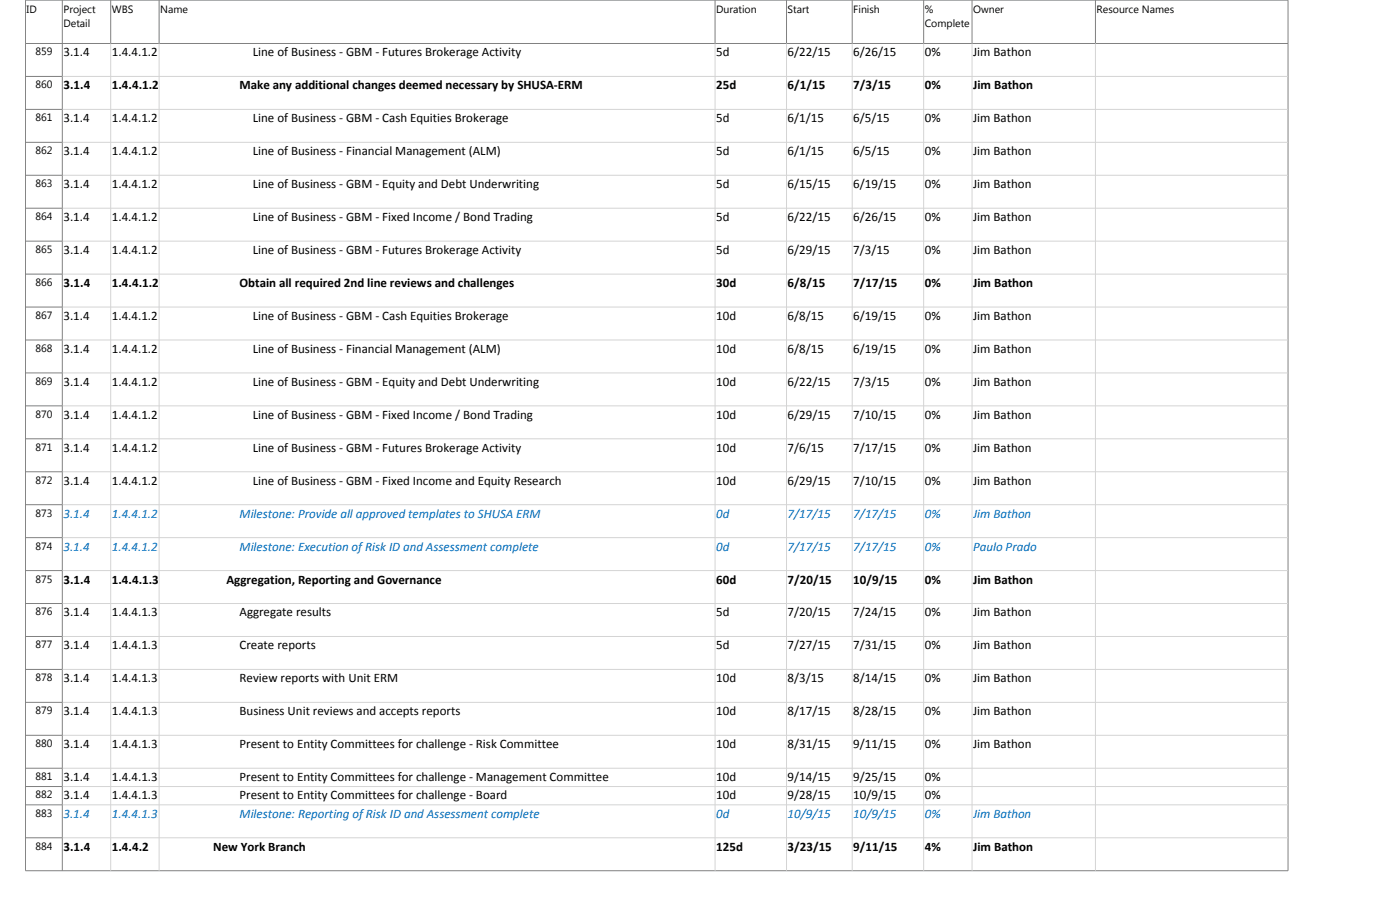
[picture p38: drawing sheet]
<svg xmlns="http://www.w3.org/2000/svg" width="421mm" height="271mm" viewBox="0 0 421 271" stroke-linecap="round" stroke-linejoin="round" font-family="sans-serif">
<defs><g id="words">
<g font-size="3.9">
<text x="19.1" y="17">3.1.4</text>
<text x="33.7" y="17">1.4.4.1.2.1.9</text>
<text x="76.1" y="17">Line of Business - GBM - Futures Brokerage Activity</text>
<text x="215.5" y="17">5d</text>
<text x="237" y="17">6/22/15</text>
<text x="256.8" y="17">6/26/15</text>
<text x="278.3" y="17">0%</text>
<text x="292.9" y="17">Jim Bathon</text>
<text x="19.1" y="26.9">3.1.4</text>
<text x="33.7" y="26.9">1.4.4.1.2.2</text>
<text x="72.1" y="26.9">Make any additional changes deemed necessary by SHUSA-ERM</text>
<text x="215.5" y="26.9">25d</text>
<text x="237" y="26.9">6/1/15</text>
<text x="256.8" y="26.9">7/3/15</text>
<text x="278.3" y="26.9">0%</text>
<text x="292.9" y="26.9">Jim Bathon</text>
<text x="19.1" y="36.8">3.1.4</text>
<text x="33.7" y="36.8">1.4.4.1.2.2.1</text>
<text x="76.1" y="36.8">Line of Business - GBM - Cash Equities Brokerage</text>
<text x="215.5" y="36.8">5d</text>
<text x="237" y="36.8">6/1/15</text>
<text x="256.8" y="36.8">6/5/15</text>
<text x="278.3" y="36.8">0%</text>
<text x="292.9" y="36.8">Jim Bathon</text>
<text x="19.1" y="46.7">3.1.4</text>
<text x="33.7" y="46.7">1.4.4.1.2.2.2</text>
<text x="76.1" y="46.7">Line of Business - Financial Management (ALM)</text>
<text x="215.5" y="46.7">5d</text>
<text x="237" y="46.7">6/1/15</text>
<text x="256.8" y="46.7">6/5/15</text>
<text x="278.3" y="46.7">0%</text>
<text x="292.9" y="46.7">Jim Bathon</text>
<text x="19.1" y="56.6">3.1.4</text>
<text x="33.7" y="56.6">1.4.4.1.2.2.3</text>
<text x="76.1" y="56.6">Line of Business - GBM - Equity and Debt Underwriting</text>
<text x="215.5" y="56.6">5d</text>
<text x="237" y="56.6">6/15/15</text>
<text x="256.8" y="56.6">6/19/15</text>
<text x="278.3" y="56.6">0%</text>
<text x="292.9" y="56.6">Jim Bathon</text>
<text x="19.1" y="66.5">3.1.4</text>
<text x="33.7" y="66.5">1.4.4.1.2.2.4</text>
<text x="76.1" y="66.5">Line of Business - GBM - Fixed Income / Bond Trading</text>
<text x="215.5" y="66.5">5d</text>
<text x="237" y="66.5">6/22/15</text>
<text x="256.8" y="66.5">6/26/15</text>
<text x="278.3" y="66.5">0%</text>
<text x="292.9" y="66.5">Jim Bathon</text>
<text x="19.1" y="76.4">3.1.4</text>
<text x="33.7" y="76.4">1.4.4.1.2.2.5</text>
<text x="76.1" y="76.4">Line of Business - GBM - Futures Brokerage Activity</text>
<text x="215.5" y="76.4">5d</text>
<text x="237" y="76.4">6/29/15</text>
<text x="256.8" y="76.4">7/3/15</text>
<text x="278.3" y="76.4">0%</text>
<text x="292.9" y="76.4">Jim Bathon</text>
<text x="19.1" y="86.3">3.1.4</text>
<text x="33.7" y="86.3">1.4.4.1.2.3</text>
<text x="72.1" y="86.3">Obtain all required 2nd line reviews and challenges</text>
<text x="215.5" y="86.3">30d</text>
<text x="237" y="86.3">6/8/15</text>
<text x="256.8" y="86.3">7/17/15</text>
<text x="278.3" y="86.3">0%</text>
<text x="292.9" y="86.3">Jim Bathon</text>
<text x="19.1" y="96.2">3.1.4</text>
<text x="33.7" y="96.2">1.4.4.1.2.3.1</text>
<text x="76.1" y="96.2">Line of Business - GBM - Cash Equities Brokerage</text>
<text x="215.5" y="96.2">10d</text>
<text x="237" y="96.2">6/8/15</text>
<text x="256.8" y="96.2">6/19/15</text>
<text x="278.3" y="96.2">0%</text>
<text x="292.9" y="96.2">Jim Bathon</text>
<text x="19.1" y="106.1">3.1.4</text>
<text x="33.7" y="106.1">1.4.4.1.2.3.2</text>
<text x="76.1" y="106.1">Line of Business - Financial Management (ALM)</text>
<text x="215.5" y="106.1">10d</text>
<text x="237" y="106.1">6/8/15</text>
<text x="256.8" y="106.1">6/19/15</text>
<text x="278.3" y="106.1">0%</text>
<text x="292.9" y="106.1">Jim Bathon</text>
<text x="19.1" y="116.1">3.1.4</text>
<text x="33.7" y="116.1">1.4.4.1.2.3.3</text>
<text x="76.1" y="116.1">Line of Business - GBM - Equity and Debt Underwriting</text>
<text x="215.5" y="116.1">10d</text>
<text x="237" y="116.1">6/22/15</text>
<text x="256.8" y="116.1">7/3/15</text>
<text x="278.3" y="116.1">0%</text>
<text x="292.9" y="116.1">Jim Bathon</text>
<text x="19.1" y="126">3.1.4</text>
<text x="33.7" y="126">1.4.4.1.2.3.4</text>
<text x="76.1" y="126">Line of Business - GBM - Fixed Income / Bond Trading</text>
<text x="215.5" y="126">10d</text>
<text x="237" y="126">6/29/15</text>
<text x="256.8" y="126">7/10/15</text>
<text x="278.3" y="126">0%</text>
<text x="292.9" y="126">Jim Bathon</text>
<text x="19.1" y="135.9">3.1.4</text>
<text x="33.7" y="135.9">1.4.4.1.2.3.5</text>
<text x="76.1" y="135.9">Line of Business - GBM - Futures Brokerage Activity</text>
<text x="215.5" y="135.9">10d</text>
<text x="237" y="135.9">7/6/15</text>
<text x="256.8" y="135.9">7/17/15</text>
<text x="278.3" y="135.9">0%</text>
<text x="292.9" y="135.9">Jim Bathon</text>
<text x="19.1" y="145.8">3.1.4</text>
<text x="33.7" y="145.8">1.4.4.1.2.3.6</text>
<text x="76.1" y="145.8">Line of Business - GBM - Fixed Income and Equity Research</text>
<text x="215.5" y="145.8">10d</text>
<text x="237" y="145.8">6/29/15</text>
<text x="256.8" y="145.8">7/10/15</text>
<text x="278.3" y="145.8">0%</text>
<text x="292.9" y="145.8">Jim Bathon</text>
<text x="19.1" y="175.5">3.1.4</text>
<text x="33.7" y="175.5">1.4.4.1.3</text>
<text x="68.1" y="175.5">Aggregation, Reporting and Governance</text>
<text x="215.5" y="175.5">60d</text>
<text x="237" y="175.5">7/20/15</text>
<text x="256.8" y="175.5">10/9/15</text>
<text x="278.3" y="175.5">0%</text>
<text x="292.9" y="175.5">Jim Bathon</text>
<text x="19.1" y="185.4">3.1.4</text>
<text x="33.7" y="185.4">1.4.4.1.3.1</text>
<text x="72.1" y="185.4">Aggregate results</text>
<text x="215.5" y="185.4">5d</text>
<text x="237" y="185.4">7/20/15</text>
<text x="256.8" y="185.4">7/24/15</text>
<text x="278.3" y="185.4">0%</text>
<text x="292.9" y="185.4">Jim Bathon</text>
<text x="19.1" y="195.3">3.1.4</text>
<text x="33.7" y="195.3">1.4.4.1.3.2</text>
<text x="72.1" y="195.3">Create reports</text>
<text x="215.5" y="195.3">5d</text>
<text x="237" y="195.3">7/27/15</text>
<text x="256.8" y="195.3">7/31/15</text>
<text x="278.3" y="195.3">0%</text>
<text x="292.9" y="195.3">Jim Bathon</text>
<text x="19.1" y="205.2">3.1.4</text>
<text x="33.7" y="205.2">1.4.4.1.3.3</text>
<text x="72.1" y="205.2">Review reports with Unit ERM</text>
<text x="215.5" y="205.2">10d</text>
<text x="237" y="205.2">8/3/15</text>
<text x="256.8" y="205.2">8/14/15</text>
<text x="278.3" y="205.2">0%</text>
<text x="292.9" y="205.2">Jim Bathon</text>
<text x="19.1" y="215.1">3.1.4</text>
<text x="33.7" y="215.1">1.4.4.1.3.4</text>
<text x="72.1" y="215.1">Business Unit reviews and accepts reports</text>
<text x="215.5" y="215.1">10d</text>
<text x="237" y="215.1">8/17/15</text>
<text x="256.8" y="215.1">8/28/15</text>
<text x="278.3" y="215.1">0%</text>
<text x="292.9" y="215.1">Jim Bathon</text>
<text x="19.1" y="225">3.1.4</text>
<text x="33.7" y="225">1.4.4.1.3.5</text>
<text x="72.1" y="225">Present to Entity Committees for challenge - Risk Committee</text>
<text x="215.5" y="225">10d</text>
<text x="237" y="225">8/31/15</text>
<text x="256.8" y="225">9/11/15</text>
<text x="278.3" y="225">0%</text>
<text x="292.9" y="225">Jim Bathon</text>
<text x="19.1" y="234.9">3.1.4</text>
<text x="33.7" y="234.9">1.4.4.1.3.6</text>
<text x="72.1" y="234.9">Present to Entity Committees for challenge - Management Committee</text>
<text x="215.5" y="234.9">10d</text>
<text x="237" y="234.9">9/14/15</text>
<text x="256.8" y="234.9">9/25/15</text>
<text x="278.3" y="234.9">0%</text>
<text x="19.1" y="240.4">3.1.4</text>
<text x="33.7" y="240.4">1.4.4.1.3.7</text>
<text x="72.1" y="240.4">Present to Entity Committees for challenge - Board</text>
<text x="215.5" y="240.4">10d</text>
<text x="237" y="240.4">9/28/15</text>
<text x="256.8" y="240.4">10/9/15</text>
<text x="278.3" y="240.4">0%</text>
<text x="19.1" y="255.9">3.1.4</text>
<text x="33.7" y="255.9">1.4.4.2</text>
<text x="64.1" y="255.9">New York Branch</text>
<text x="215.5" y="255.9">125d</text>
<text x="237" y="255.9">3/23/15</text>
<text x="256.8" y="255.9">9/11/15</text>
<text x="278.3" y="255.9">4%</text>
<text x="292.9" y="255.9">Jim Bathon</text>
</g>
<g font-size="3.9" fill="#0070c0">
<text x="19.1" y="155.7">3.1.4</text>
<text x="33.7" y="155.7">1.4.4.1.2.4</text>
<text x="72.1" y="155.7">Milestone: Provide all approved templates to SHUSA ERM</text>
<text x="215.5" y="155.7">0d</text>
<text x="237" y="155.7">7/17/15</text>
<text x="256.8" y="155.7">7/17/15</text>
<text x="278.3" y="155.7">0%</text>
<text x="292.9" y="155.7">Jim Bathon</text>
<text x="19.1" y="165.6">3.1.4</text>
<text x="33.7" y="165.6">1.4.4.1.2.5</text>
<text x="72.1" y="165.6">Milestone: Execution of Risk ID and Assessment complete</text>
<text x="215.5" y="165.6">0d</text>
<text x="237" y="165.6">7/17/15</text>
<text x="256.8" y="165.6">7/17/15</text>
<text x="278.3" y="165.6">0%</text>
<text x="292.9" y="165.6">Paulo Prado</text>
<text x="19.1" y="246">3.1.4</text>
<text x="33.7" y="246">1.4.4.1.3.8</text>
<text x="72.1" y="246">Milestone: Reporting of Risk ID and Assessment complete</text>
<text x="215.5" y="246">0d</text>
<text x="237" y="246">10/9/15</text>
<text x="256.8" y="246">10/9/15</text>
<text x="278.3" y="246">0%</text>
<text x="292.9" y="246">Jim Bathon</text>
</g>
<g font-size="3.2">
<text x="8" y="3.8">ID</text>
<text x="19.1" y="3.8">Project</text>
<text x="33.7" y="3.8">WBS</text>
<text x="48.2" y="3.8">Name</text>
<text x="215.5" y="3.8">Duration</text>
<text x="237" y="3.8">Start</text>
<text x="256.8" y="3.8">Finish</text>
<text x="278.3" y="3.8">%</text>
<text x="292.9" y="3.8">Owner</text>
<text x="330" y="3.8">Resource Names</text>
<text x="19.1" y="8">Detail</text>
<text x="278.3" y="8">Complete</text>
<text x="10.7" y="16.7">859</text>
<text x="10.7" y="26.6">860</text>
<text x="10.7" y="36.5">861</text>
<text x="10.7" y="46.4">862</text>
<text x="10.7" y="56.3">863</text>
<text x="10.7" y="66.2">864</text>
<text x="10.7" y="76.1">865</text>
<text x="10.7" y="86">866</text>
<text x="10.7" y="95.9">867</text>
<text x="10.7" y="105.9">868</text>
<text x="10.7" y="115.8">869</text>
<text x="10.7" y="125.7">870</text>
<text x="10.7" y="135.6">871</text>
<text x="10.7" y="145.5">872</text>
<text x="10.7" y="155.4">873</text>
<text x="10.7" y="165.3">874</text>
<text x="10.7" y="175.2">875</text>
<text x="10.7" y="185.1">876</text>
<text x="10.7" y="195">877</text>
<text x="10.7" y="204.9">878</text>
<text x="10.7" y="214.8">879</text>
<text x="10.7" y="224.7">880</text>
<text x="10.7" y="234.6">881</text>
<text x="10.7" y="240.1">882</text>
<text x="10.7" y="245.7">883</text>
<text x="10.7" y="255.6">884</text>
</g>
</g></defs>
<g fill="none" stroke="#808080" stroke-width=".3">
<path d="M7.7 13.1h379.9M7.7 0h379.9v261.9h-379.9zM18.8 0v261.9M33.3 0v13.1M47.9 0v13.1M215.2 0v13.1M236.7 0v13.1M256.5 0v13.1M278 0v13.1M292.5 0v13.1M329.7 0v13.1M7.7 23h11.1"/>
<path d="M7.7 32.9h11.1M7.7 42.8h11.1M7.7 52.7h11.1M7.7 62.6h11.1M7.7 72.5h11.1M7.7 82.4h11.1M7.7 92.3h11.1M7.7 102.3h11.1M7.7 112.2h11.1M7.7 122.1h11.1M7.7 132h11.1M7.7 141.9h11.1"/>
<path d="M7.7 151.8h11.1M7.7 161.7h11.1M7.7 171.6h11.1M7.7 181.5h11.1M7.7 191.4h11.1M7.7 201.3h11.1M7.7 211.2h11.1M7.7 221.1h11.1M7.7 231h11.1M7.7 236.6h11.1M7.7 242.1h11.1M7.7 252h11.1"/>
</g>
<g fill="none" stroke="#d4d4d4" stroke-width=".3">
<path d="M33.3 13.1v248.8M47.9 13.1v248.8M215.2 13.1v248.8M236.7 13.1v248.8M256.5 13.1v248.8M278 13.1v248.8M292.5 13.1v248.8M329.7 13.1v248.8M18.8 23h368.8M18.8 32.9h368.8M18.8 42.8h368.8M18.8 52.7h368.8"/>
<path d="M18.8 62.6h368.8M18.8 72.5h368.8M18.8 82.4h368.8M18.8 92.3h368.8M18.8 102.3h368.8M18.8 112.2h368.8M18.8 122.1h368.8M18.8 132h368.8M18.8 141.9h368.8M18.8 151.8h368.8M18.8 161.7h368.8M18.8 171.6h368.8"/>
<path d="M18.8 181.5h368.8M18.8 191.4h368.8M18.8 201.3h368.8M18.8 211.2h368.8M18.8 221.1h368.8M18.8 231h368.8M18.8 236.6h368.8M18.8 242.1h368.8M18.8 252h368.8"/>
</g>
<use href="#words"/>
</svg>
